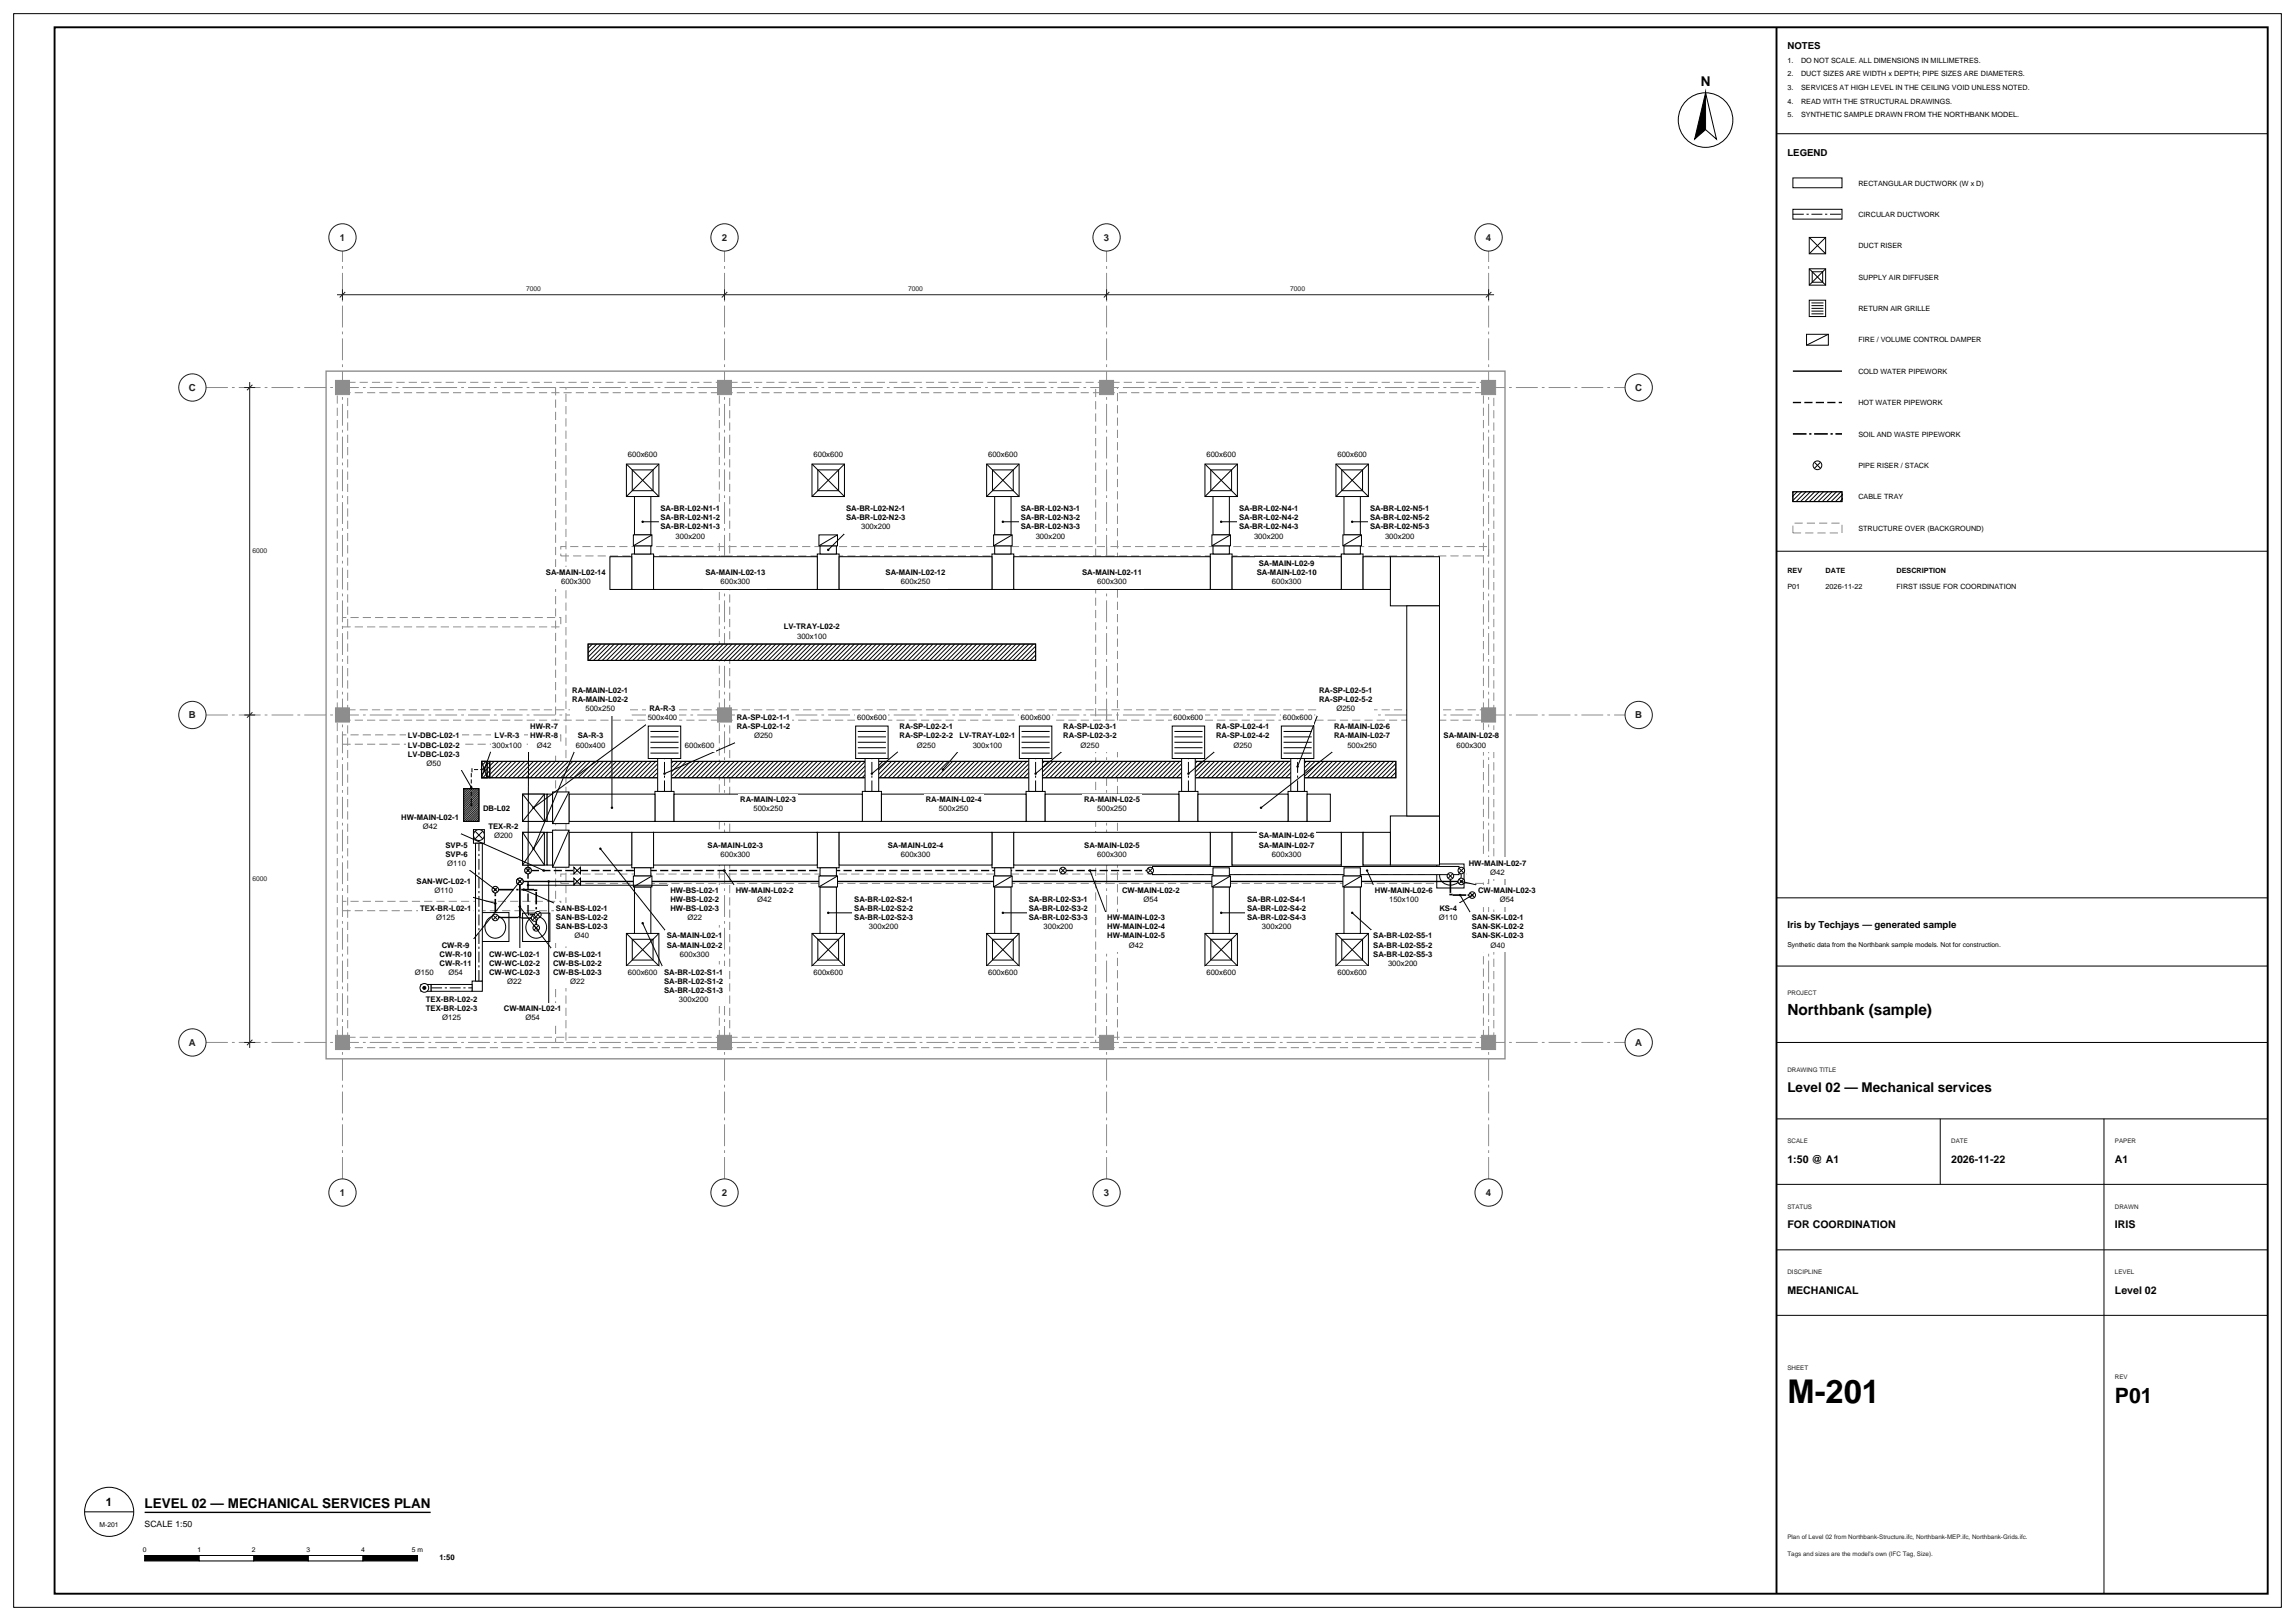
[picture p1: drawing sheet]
<svg xmlns="http://www.w3.org/2000/svg" width="841mm" height="594mm" viewBox="0 0 841 594" stroke-linecap="round" stroke-linejoin="round" font-family="sans-serif">
<defs><g id="words">
<text font-size="12" x="655" y="514">M-201</text>
<text font-size="7.8" x="775" y="514">P01</text>
<text font-size="5.6" x="655" y="372">Northbank (sample)</text>
<g font-size="4.9">
<text x="623.2" y="31.5">N</text>
<text x="655" y="400">Level 02 — Mechanical services</text>
<text x="53" y="552.5">LEVEL 02 — MECHANICAL SERVICES PLAN</text>
</g>
<text font-size="4.2" x="38.8" y="551.8">1</text>
<g font-size="3.9">
<text x="655" y="426">1:50 @ A1</text>
<text x="715" y="426">2026-11-22</text>
<text x="775" y="426">A1</text>
<text x="655" y="450">FOR COORDINATION</text>
<text x="775" y="450">IRIS</text>
<text x="655" y="474">MECHANICAL</text>
<text x="775" y="474">Level 02</text>
</g>
<g font-size="3.5">
<text x="655" y="18">NOTES</text>
<text x="655" y="57">LEGEND</text>
<text x="655" y="340">Iris by Techjays — generated sample</text>
</g>
<g font-size="3.5" fill="#1f1f1f">
<text x="124.5" y="88.3">1</text>
<text x="264.5" y="88.3">2</text>
<text x="404.5" y="88.3">3</text>
<text x="544.5" y="88.3">4</text>
<text x="69.2" y="143.2">C</text>
<text x="599.2" y="143.2">C</text>
<text x="69.2" y="263.3">B</text>
<text x="599.2" y="263.3">B</text>
<text x="69.2" y="383.3">A</text>
<text x="599.2" y="383.3">A</text>
<text x="124.5" y="438.3">1</text>
<text x="264.5" y="438.3">2</text>
<text x="404.5" y="438.3">3</text>
<text x="544.5" y="438.3">4</text>
</g>
<text font-size="3.2" x="53" y="559.6">SCALE 1:50</text>
<g font-size="2.8">
<text x="230.1" y="167.4">600x600</text>
<text x="298.1" y="167.4">600x600</text>
<text x="362.1" y="167.4">600x600</text>
<text x="442.1" y="167.4">600x600</text>
<text x="490.1" y="167.4">600x600</text>
<text x="242" y="187.4">SA-BR-L02-N1-1</text>
<text x="242" y="190.7">SA-BR-L02-N1-2</text>
<text x="310" y="187.4">SA-BR-L02-N2-1</text>
<text x="310" y="190.7">SA-BR-L02-N2-3</text>
<text x="374" y="187.4">SA-BR-L02-N3-1</text>
<text x="374" y="190.7">SA-BR-L02-N3-2</text>
<text x="454" y="187.4">SA-BR-L02-N4-1</text>
<text x="454" y="190.7">SA-BR-L02-N4-2</text>
<text x="502" y="187.4">SA-BR-L02-N5-1</text>
<text x="502" y="190.7">SA-BR-L02-N5-2</text>
<text x="242" y="194">SA-BR-L02-N1-3</text>
<text x="247.5" y="197.3">300x200</text>
<text x="315.5" y="194">300x200</text>
<text x="374" y="194">SA-BR-L02-N3-3</text>
<text x="379.5" y="197.3">300x200</text>
<text x="454" y="194">SA-BR-L02-N4-3</text>
<text x="459.5" y="197.3">300x200</text>
<text x="502" y="194">SA-BR-L02-N5-3</text>
<text x="507.5" y="197.3">300x200</text>
<text x="461.3" y="207.3">SA-MAIN-L02-9</text>
<text x="200" y="210.7">SA-MAIN-L02-14</text>
<text x="205.6" y="214">600x300</text>
<text x="258.5" y="210.7">SA-MAIN-L02-13</text>
<text x="264.1" y="214">600x300</text>
<text x="324.5" y="210.7">SA-MAIN-L02-12</text>
<text x="330.1" y="214">600x250</text>
<text x="396.5" y="210.7">SA-MAIN-L02-11</text>
<text x="402.1" y="214">600x300</text>
<text x="460.5" y="210.7">SA-MAIN-L02-10</text>
<text x="466.1" y="214">600x300</text>
<text x="287.2" y="230.6">LV-TRAY-L02-2</text>
<text x="292.1" y="234">300x100</text>
<text x="209.7" y="254">RA-MAIN-L02-1</text>
<text x="209.7" y="257.3">RA-MAIN-L02-2</text>
<text x="483.4" y="254">RA-SP-L02-5-1</text>
<text x="483.4" y="257.3">RA-SP-L02-5-2</text>
<text x="214.5" y="260.6">500x250</text>
<text x="237.4" y="263.9">500x400</text>
<text x="238" y="260.6">RA-R-3</text>
<text x="270" y="263.9">RA-SP-L02-1-1</text>
<text x="314.1" y="263.9">600x600</text>
<text x="374.1" y="263.9">600x600</text>
<text x="430.1" y="263.9">600x600</text>
<text x="470.1" y="263.9">600x600</text>
<text x="489.7" y="260.6">Ø250</text>
<text x="194.3" y="267.3">HW-R-7</text>
<text x="270" y="267.3">RA-SP-L02-1-2</text>
<text x="329.6" y="267.3">RA-SP-L02-2-1</text>
<text x="389.6" y="267.3">RA-SP-L02-3-1</text>
<text x="445.6" y="267.3">RA-SP-L02-4-1</text>
<text x="488.9" y="267.3">RA-MAIN-L02-6</text>
<text x="149.5" y="270.6">LV-DBC-L02-1</text>
<text x="149.5" y="273.9">LV-DBC-L02-2</text>
<text x="180.4" y="273.9">300x100</text>
<text x="181.3" y="270.6">LV-R-3</text>
<text x="194.3" y="270.6">HW-R-8</text>
<text x="196.7" y="273.9">Ø42</text>
<text x="211" y="273.9">600x400</text>
<text x="211.7" y="270.6">SA-R-3</text>
<text x="250.9" y="273.9">600x600</text>
<text x="276.3" y="270.6">Ø250</text>
<text x="329.6" y="270.6">RA-SP-L02-2-2</text>
<text x="336" y="273.9">Ø250</text>
<text x="351.6" y="270.6">LV-TRAY-L02-1</text>
<text x="356.4" y="273.9">300x100</text>
<text x="389.6" y="270.6">RA-SP-L02-3-2</text>
<text x="396" y="273.9">Ø250</text>
<text x="445.6" y="270.6">RA-SP-L02-4-2</text>
<text x="452" y="273.9">Ø250</text>
<text x="488.9" y="270.6">RA-MAIN-L02-7</text>
<text x="493.7" y="273.9">500x250</text>
<text x="529" y="270.6">SA-MAIN-L02-8</text>
<text x="533.8" y="273.9">600x300</text>
<text x="149.5" y="277.3">LV-DBC-L02-3</text>
<text x="156.3" y="280.6">Ø50</text>
<text x="271.2" y="293.9">RA-MAIN-L02-3</text>
<text x="339.2" y="293.9">RA-MAIN-L02-4</text>
<text x="397.2" y="293.9">RA-MAIN-L02-5</text>
<text x="177" y="297.3">DB-L02</text>
<text x="276.1" y="297.3">500x250</text>
<text x="344.1" y="297.3">500x250</text>
<text x="402.1" y="297.3">500x250</text>
<text x="147.1" y="300.6">HW-MAIN-L02-1</text>
<text x="155" y="303.9">Ø42</text>
<text x="179" y="303.9">TEX-R-2</text>
<text x="163.2" y="310.6">SVP-5</text>
<text x="181" y="307.2">Ø200</text>
<text x="259.3" y="310.6">SA-MAIN-L02-3</text>
<text x="325.3" y="310.6">SA-MAIN-L02-4</text>
<text x="397.3" y="310.6">SA-MAIN-L02-5</text>
<text x="461.3" y="307.2">SA-MAIN-L02-6</text>
<text x="461.3" y="310.6">SA-MAIN-L02-7</text>
<text x="163.2" y="313.9">SVP-6</text>
<text x="163.9" y="317.2">Ø110</text>
<text x="264.1" y="313.9">600x300</text>
<text x="330.1" y="313.9">600x300</text>
<text x="402.1" y="313.9">600x300</text>
<text x="466.1" y="313.9">600x300</text>
<text x="538.2" y="317.2">HW-MAIN-L02-7</text>
<text x="152.7" y="323.9">SAN-WC-L02-1</text>
<text x="546.1" y="320.6">Ø42</text>
<text x="159.2" y="327.2">Ø110</text>
<text x="245.7" y="327.2">HW-BS-L02-1</text>
<text x="269.6" y="327.2">HW-MAIN-L02-2</text>
<text x="411.2" y="327.2">CW-MAIN-L02-2</text>
<text x="503.9" y="327.2">HW-MAIN-L02-6</text>
<text x="541.6" y="327.2">CW-MAIN-L02-3</text>
<text x="153.9" y="333.9">TEX-BR-L02-1</text>
<text x="203.6" y="333.9">SAN-BS-L02-1</text>
<text x="245.7" y="330.6">HW-BS-L02-2</text>
<text x="245.7" y="333.9">HW-BS-L02-3</text>
<text x="277.5" y="330.6">Ø42</text>
<text x="313" y="330.6">SA-BR-L02-S2-1</text>
<text x="313" y="333.9">SA-BR-L02-S2-2</text>
<text x="377" y="330.6">SA-BR-L02-S3-1</text>
<text x="377" y="333.9">SA-BR-L02-S3-2</text>
<text x="419.1" y="330.6">Ø54</text>
<text x="457" y="330.6">SA-BR-L02-S4-1</text>
<text x="457" y="333.9">SA-BR-L02-S4-2</text>
<text x="509" y="330.6">150x100</text>
<text x="527.5" y="333.9">KS-4</text>
<text x="549.6" y="330.6">Ø54</text>
<text x="159.9" y="337.2">Ø125</text>
<text x="203.6" y="337.2">SAN-BS-L02-2</text>
<text x="203.6" y="340.5">SAN-BS-L02-3</text>
<text x="251.9" y="337.2">Ø22</text>
<text x="313" y="337.2">SA-BR-L02-S2-3</text>
<text x="318.4" y="340.5">300x200</text>
<text x="377" y="337.2">SA-BR-L02-S3-3</text>
<text x="382.4" y="340.5">300x200</text>
<text x="405.8" y="337.2">HW-MAIN-L02-3</text>
<text x="405.8" y="340.5">HW-MAIN-L02-4</text>
<text x="457" y="337.2">SA-BR-L02-S4-3</text>
<text x="462.4" y="340.5">300x200</text>
<text x="527.2" y="337.2">Ø110</text>
<text x="539.3" y="337.2">SAN-SK-L02-1</text>
<text x="539.3" y="340.5">SAN-SK-L02-2</text>
<text x="161.9" y="347.2">CW-R-9</text>
<text x="210.5" y="343.9">Ø40</text>
<text x="244.3" y="343.9">SA-MAIN-L02-1</text>
<text x="244.3" y="347.2">SA-MAIN-L02-2</text>
<text x="405.8" y="343.9">HW-MAIN-L02-5</text>
<text x="413.7" y="347.2">Ø42</text>
<text x="503.2" y="343.9">SA-BR-L02-S5-1</text>
<text x="503.2" y="347.2">SA-BR-L02-S5-2</text>
<text x="539.3" y="343.9">SAN-SK-L02-3</text>
<text x="546.2" y="347.2">Ø40</text>
<text x="161.1" y="350.5">CW-R-10</text>
<text x="161.1" y="353.9">CW-R-11</text>
<text x="179.2" y="350.5">CW-WC-L02-1</text>
<text x="179.2" y="353.9">CW-WC-L02-2</text>
<text x="202.7" y="350.5">CW-BS-L02-1</text>
<text x="202.7" y="353.9">CW-BS-L02-2</text>
<text x="249.1" y="350.5">600x300</text>
<text x="503.2" y="350.5">SA-BR-L02-S5-3</text>
<text x="508.6" y="353.9">300x200</text>
<text x="152" y="357.2">Ø150</text>
<text x="164.3" y="357.2">Ø54</text>
<text x="179.2" y="357.2">CW-WC-L02-3</text>
<text x="202.7" y="357.2">CW-BS-L02-3</text>
<text x="230.1" y="357.2">600x600</text>
<text x="243.4" y="357.2">SA-BR-L02-S1-1</text>
<text x="298.1" y="357.2">600x600</text>
<text x="362.1" y="357.2">600x600</text>
<text x="442.1" y="357.2">600x600</text>
<text x="490.1" y="357.2">600x600</text>
<text x="185.9" y="360.5">Ø22</text>
<text x="208.9" y="360.5">Ø22</text>
<text x="243.4" y="360.5">SA-BR-L02-S1-2</text>
<text x="243.4" y="363.9">SA-BR-L02-S1-3</text>
<text x="156.1" y="367.2">TEX-BR-L02-2</text>
<text x="156.1" y="370.5">TEX-BR-L02-3</text>
<text x="184.6" y="370.5">CW-MAIN-L02-1</text>
<text x="248.8" y="367.2">300x200</text>
<text x="162" y="373.8">Ø125</text>
<text x="192.5" y="373.8">Ø54</text>
<text x="161" y="571.6">1:50</text>
</g>
<g font-size="2.6">
<text x="655" y="23">1.</text>
<text x="660" y="23">DO NOT SCALE. ALL DIMENSIONS IN MILLIMETRES.</text>
<text x="655" y="28">2.</text>
<text x="660" y="28">DUCT SIZES ARE WIDTH x DEPTH; PIPE SIZES ARE DIAMETERS.</text>
<text x="655" y="33">3.</text>
<text x="660" y="33">SERVICES AT HIGH LEVEL IN THE CEILING VOID UNLESS NOTED.</text>
<text x="655" y="38">4.</text>
<text x="660" y="38">READ WITH THE STRUCTURAL DRAWINGS.</text>
<text x="655" y="43">5.</text>
<text x="660" y="43">SYNTHETIC SAMPLE DRAWN FROM THE NORTHBANK MODEL.</text>
<text x="681" y="68">RECTANGULAR DUCTWORK (W x D)</text>
<text x="681" y="79.5">CIRCULAR DUCTWORK</text>
<text x="681" y="91">DUCT RISER</text>
<text x="681" y="102.5">SUPPLY AIR DIFFUSER</text>
<text x="681" y="114">RETURN AIR GRILLE</text>
<text x="681" y="125.5">FIRE / VOLUME CONTROL DAMPER</text>
<text x="681" y="137">COLD WATER PIPEWORK</text>
<text x="681" y="148.5">HOT WATER PIPEWORK</text>
<text x="681" y="160">SOIL AND WASTE PIPEWORK</text>
<text x="681" y="171.5">PIPE RISER / STACK</text>
<text x="681" y="183">CABLE TRAY</text>
<text x="681" y="194.5">STRUCTURE OVER (BACKGROUND)</text>
<text x="655" y="210">REV</text>
<text x="669" y="210">DATE</text>
<text x="695" y="210">DESCRIPTION</text>
<text x="655" y="216">P01</text>
<text x="669" y="216">2026-11-22</text>
<text x="695" y="216">FIRST ISSUE FOR COORDINATION</text>
</g>
<g font-size="2.5" fill="#1f1f1f">
<text x="192.8" y="106.7">7000</text>
<text x="332.8" y="106.7">7000</text>
<text x="472.8" y="106.7">7000</text>
<text x="92.5" y="202.7">6000</text>
<text x="92.5" y="322.7">6000</text>
</g>
<g font-size="2.5">
<text x="655" y="347">Synthetic data from the Northbank sample models. Not for construction.</text>
<text x="36.5" y="559.6">M-201</text>
<text x="52.3" y="568.8">0</text>
<text x="72.3" y="568.8">1</text>
<text x="92.3" y="568.8">2</text>
<text x="112.3" y="568.8">3</text>
<text x="132.3" y="568.8">4</text>
<text x="150.9" y="568.8">5 m</text>
</g>
<g font-size="2.3" fill="#1f1f1f">
<text x="655" y="364.8">PROJECT</text>
<text x="655" y="393">DRAWING TITLE</text>
<text x="655" y="419">SCALE</text>
<text x="715" y="419">DATE</text>
<text x="775" y="419">PAPER</text>
<text x="655" y="443">STATUS</text>
<text x="775" y="443">DRAWN</text>
<text x="655" y="467">DISCIPLINE</text>
<text x="775" y="467">LEVEL</text>
<text x="655" y="502">SHEET</text>
<text x="775" y="505.2">REV</text>
<text x="655" y="564">Plan of Level 02 from Northbank-Structure.ifc, Northbank-MEP.ifc, Northbank-Grids.ifc.</text>
<text x="655" y="570">Tags and sizes are the model's own (IFC Tag, Size).</text>
</g>
</g></defs>
<path d="M20 10h811v574h-811z" fill="none" stroke="#000" stroke-width=".7" stroke-linecap="butt"/>
<path d="M5 5h831v584h-831z" fill="none" stroke="#000" stroke-width=".37"/>
<path d="M75.5 142h520M75.5 262h520M75.5 382h520M125.5 432v-340M265.5 432v-340M405.5 432v-340M545.5 432v-340" fill="none" stroke="#8c8c8c" stroke-width=".37" stroke-dasharray="8 1.5 1 1.5" stroke-linecap="butt"/>
<g fill="#fff" stroke="#1f1f1f" stroke-width=".37">
<circle cx="125.5" cy="437" r="5"/>
<circle cx="125.5" cy="87" r="5"/>
<circle cx="265.5" cy="437" r="5"/>
<circle cx="265.5" cy="87" r="5"/>
<circle cx="405.5" cy="437" r="5"/>
<circle cx="405.5" cy="87" r="5"/>
<circle cx="545.5" cy="437" r="5"/>
<circle cx="545.5" cy="87" r="5"/>
<circle cx="70.5" cy="382" r="5"/>
<circle cx="600.5" cy="382" r="5"/>
<circle cx="70.5" cy="262" r="5"/>
<circle cx="600.5" cy="262" r="5"/>
<circle cx="70.5" cy="142" r="5"/>
<circle cx="600.5" cy="142" r="5"/>
</g>
<g fill="none" stroke="#1f1f1f" stroke-width=".37">
<path d="M123.5 108h424M125.5 106v4M126.5 107l-2 2M265.5 106v4M266.5 107l-2 2M405.5 106v4M406.5 107l-2 2M545.5 106v4M546.5 107l-2 2M89.5 142h4M91.5 140v244M92.5 141l-2 2"/>
<path d="M89.5 262h4M92.5 261l-2 2M89.5 382h4M92.5 381l-2 2"/>
</g>
<path d="M119.5 136h432v252h-432z" fill="none" stroke="#8c8c8c" stroke-width=".5"/>
<g fill="none" stroke="#8c8c8c" stroke-width=".37" stroke-dasharray="3 1.5" stroke-linecap="butt">
<path d="M123.6 142h3.8v120h-3.8zM125.5 140.1h140v3.8h-140zM203.6 142h3.8v240h-3.8zM263.6 142h3.8v120h-3.8zM265.5 140.1h140v3.8h-140zM401.5 142h8v240h-8zM405.5 140.1h140v3.8h-140zM543.6 142h3.8v120h-3.8zM205.5 200.3h60v3.4h-60zM265.5 200.3h140v3.4h-140zM405.5 200.3h140v3.4h-140zM125.5 226.3h80v3.4h-80z"/>
<path d="M123.6 262h3.8v120h-3.8zM125.5 269.3h80v3.4h-80zM125.5 260.1h140v3.8h-140zM263.6 262h3.8v120h-3.8zM265.5 260.1h140v3.8h-140zM405.5 260.1h140v3.8h-140zM543.6 262h3.8v120h-3.8zM125.5 330.3h80v3.4h-80zM205.5 320.3h60v3.4h-60zM265.5 320.3h140v3.4h-140zM405.5 320.3h140v3.4h-140zM125.5 380.1h140v3.8h-140z"/>
<path d="M265.5 380.1h140v3.8h-140zM405.5 380.1h140v3.8h-140z"/>
</g>
<g fill="#8c8c8c" stroke="#8c8c8c" stroke-width=".37">
<path d="M122.9 379.4h5.2v5.2h-5.2z" fill-rule="evenodd"/>
<path d="M122.9 259.4h5.2v5.2h-5.2z" fill-rule="evenodd"/>
<path d="M122.9 139.4h5.2v5.2h-5.2z" fill-rule="evenodd"/>
<path d="M262.9 379.4h5.2v5.2h-5.2z" fill-rule="evenodd"/>
<path d="M262.9 259.4h5.2v5.2h-5.2z" fill-rule="evenodd"/>
<path d="M262.9 139.4h5.2v5.2h-5.2z" fill-rule="evenodd"/>
<path d="M402.9 379.4h5.2v5.2h-5.2z" fill-rule="evenodd"/>
<path d="M402.9 139.4h5.2v5.2h-5.2z" fill-rule="evenodd"/>
<path d="M542.9 379.4h5.2v5.2h-5.2z" fill-rule="evenodd"/>
<path d="M542.9 259.4h5.2v5.2h-5.2z" fill-rule="evenodd"/>
<path d="M542.9 139.4h5.2v5.2h-5.2z" fill-rule="evenodd"/>
</g>
<path d="M176.5 334.4h10v10.6h-10z" fill-rule="evenodd" fill="#fff" stroke="#000" stroke-width=".37"/>
<path d="M178.8 336.8a4 4 0 0 1 5.9 .5 4 4 0 0 1-1.1 5.8 4 4 0 0 1-5.2-1 4 4 0 0 1 .4-5.3z" fill="none" stroke="#000" stroke-width=".37"/>
<path d="M169.9 289h5.6v12h-5.6z" fill-rule="evenodd" fill="#b8b8b8" stroke="#000" stroke-width=".37"/>
<g fill="none" stroke="#1f1f1f" stroke-width=".37">
<path d="M169.9 289l-.1 .1M170.7 289l-.9 .9M171.5 289l-1.7 1.7M172.3 289l-2.5 2.5M173.1 289l-3.3 3.3M173.9 289l-4.1 4.1M174.7 289l-4.9 4.9M175.5 289l-5.7 5.7M175.6 289.8l-5.8 5.7M175.6 290.6l-5.8 5.7M175.6 291.4l-5.8 5.7M175.6 292.2l-5.8 5.7"/>
<path d="M175.6 293l-5.8 5.7M175.6 293.8l-5.8 5.7M175.6 294.6l-5.8 5.7M175.6 295.4l-5.7 5.6M175.6 296.2l-4.9 4.8M175.6 297l-4.1 4M175.6 297.8l-3.3 3.2M175.6 298.6l-2.5 2.4M175.6 299.4l-1.7 1.6M175.6 300.2l-.9 .8M175.6 301h-.1"/>
</g>
<path d="M169.9 289h5.6v12h-5.6z" fill="none" stroke="#000" stroke-width=".37"/>
<path d="M526.5 316.6h10v8.8h-10z" fill-rule="evenodd" fill="#fff" stroke="#000" stroke-width=".37"/>
<path d="M528.7 318.6a4.1 4.1 0 0 1 6.7 2.4 4 4 0 0 1-3.9 3.3 4 4 0 0 1-3.9-3.3 3.1 3.1 0 0 1 1.1-2.4z" fill="none" stroke="#000" stroke-width=".37"/>
<path d="M191.5 334.6h10v10.4h-10z" fill-rule="evenodd" fill="#fff" stroke="#000" stroke-width=".37"/>
<path d="M193.8 337a3.9 3.9 0 0 1 5.4 .1 3.9 3.9 0 0 1 0 5.4 3.9 3.9 0 0 1-5.4 .1 4.2 4.2 0 0 1 0-5.6z" fill="none" stroke="#000" stroke-width=".37"/>
<path d="M444.5 344h6v6h-6z" fill-rule="evenodd" fill="#fff" stroke="#000" stroke-width=".37"/>
<path d="M173.7 282h2.8" fill="none" stroke="#000" stroke-width=".37" stroke-dasharray="1.5 .8" stroke-linecap="butt"/>
<g fill="#fff" stroke="#000" stroke-width=".37">
<path d="M473 269.5h5v7.5h-5z" fill-rule="evenodd"/>
<path d="M491.5 203h8v13h-8z" fill-rule="evenodd"/>
<path d="M472 290h7v11h-7z" fill-rule="evenodd"/>
<path d="M240 290h7v11h-7z" fill-rule="evenodd"/>
<path d="M173 359.5h3.7v3.8h-3.7z" fill-rule="evenodd"/>
<path d="M232.5 344h6v6h-6z" fill-rule="evenodd"/>
<path d="M231.5 305h8v13h-8z" fill-rule="evenodd"/>
<path d="M232.5 174h6v6h-6z" fill-rule="evenodd"/>
</g>
<path d="M172.7 295.5v-1.5" fill="none" stroke="#000" stroke-width=".37" stroke-dasharray="1.5 .8" stroke-linecap="butt"/>
<g fill="#fff" stroke="#000" stroke-width=".37">
<path d="M173.5 304h4v5h-4z" fill-rule="evenodd"/>
<path d="M154.3 360.8h3.7v2.5h-3.7z" fill-rule="evenodd"/>
</g>
<path d="M172.2 295h1" fill="none" stroke="#000" stroke-width=".37" stroke-dasharray="1.5 .8" stroke-linecap="butt"/>
<g fill="#fff" stroke="#000" stroke-width=".37">
<path d="M376 290h7v11h-7z" fill-rule="evenodd"/>
<path d="M316 290h7v11h-7z" fill-rule="evenodd"/>
<path d="M300.5 344h6v6h-6z" fill-rule="evenodd"/>
<path d="M509.5 204h18v18h-18z" fill-rule="evenodd"/>
<path d="M231.5 203h8v13h-8z" fill-rule="evenodd"/>
<path d="M299.5 305h8v13h-8z" fill-rule="evenodd"/>
</g>
<path d="M173 283v-1.5" fill="none" stroke="#000" stroke-width=".37" stroke-dasharray="1.5 .8" stroke-linecap="butt"/>
<g fill="#fff" stroke="#000" stroke-width=".37">
<path d="M443.5 203h8v13h-8z" fill-rule="evenodd"/>
<path d="M444.5 174h6v6h-6z" fill-rule="evenodd"/>
<path d="M299.5 203h8v13h-8z" fill-rule="evenodd"/>
<path d="M509.5 299h18v18h-18z" fill-rule="evenodd"/>
<path d="M433 269.5h5v7.5h-5z" fill-rule="evenodd"/>
<path d="M317 269.5h5v7.5h-5z" fill-rule="evenodd"/>
<path d="M364.5 344h6v6h-6z" fill-rule="evenodd"/>
</g>
<path d="M172.7 294v-11" fill="none" stroke="#000" stroke-width=".37" stroke-dasharray="1.5 .8" stroke-linecap="butt"/>
<g fill="#fff" stroke="#000" stroke-width=".37">
<path d="M363.5 203h8v13h-8z" fill-rule="evenodd"/>
<path d="M492.5 174h6v6h-6z" fill-rule="evenodd"/>
<path d="M492.5 344h6v6h-6z" fill-rule="evenodd"/>
<path d="M191.5 305h9v12h-9z" fill-rule="evenodd"/>
<path d="M364.5 174h6v6h-6z" fill-rule="evenodd"/>
<path d="M241 269.5h5v7.5h-5z" fill-rule="evenodd"/>
<path d="M191.5 291h9v10h-9z" fill-rule="evenodd"/>
<path d="M432 290h7v11h-7z" fill-rule="evenodd"/>
<path d="M300.5 174h6v6h-6z" fill-rule="evenodd"/>
<path d="M491.5 305h8v13h-8z" fill-rule="evenodd"/>
<path d="M377 269.5h5v7.5h-5z" fill-rule="evenodd"/>
<path d="M443.5 305h8v13h-8z" fill-rule="evenodd"/>
<path d="M176.5 279h3v6h-3z" fill-rule="evenodd"/>
</g>
<path d="M176.5 279h3v6h-3zM176.5 279v.1M178.1 279l-1.6 1.7M179.6 279.2l-3.1 3.1M179.6 280.8l-3.1 3.1M179.6 282.4l-2.7 2.6M179.6 284l-1.1 1" fill="none" stroke="#000" stroke-width=".37"/>
<path d="M363.5 305h8v13h-8z" fill-rule="evenodd" fill="#fff" stroke="#000" stroke-width=".37"/>
<g fill="none" stroke="#000" stroke-width=".5">
<path d="M193.1 319h1.4M193.5 318.6v1.4M388.7 319h1.6M420.7 319h1.6M534.7 319h1.2M181.3 336.2h8.6M189.9 336h.8M190 323h20.5M190.3 336.2h.8M190.5 322.5v13.3M191.1 336.4h5M193.7 334.6v.8"/>
<path d="M196.5 335.2h.8M212.5 323h323.5"/>
</g>
<path d="M180.4 326h2.8M181.5 324.9v2.8M195.7 326.2h1.2M196.5 339.2v1.2M531.1 327.8h1.2M531.5 320.6v1.2M537.8 328h2.8" fill="none" stroke="#000" stroke-width=".6"/>
<path d="M180.4 326h2.2M181.5 334.4v-6.7M183.2 326h12.5M196.5 339.2v-12.4M531.5 327.2v-5.4M532.3 328h5.5" fill="none" stroke="#000" stroke-width=".6" stroke-dasharray="5 1 .8 1" stroke-linecap="butt"/>
<path d="M194.5 319h16M212.5 319h176.2M390.3 319h30.4M193.5 334.6v-14.6M194.1 335.2h2.4" fill="none" stroke="#000" stroke-width=".5" stroke-dasharray="3 1.2" stroke-linecap="butt"/>
<g fill="#fff" stroke="#000" stroke-width=".37">
<path d="M210.3 317.8v2.4l2.4-2.4v2.4z" fill-rule="evenodd"/>
<path d="M210.3 321.8v2.4l2.4-2.4v2.4z" fill-rule="evenodd"/>
<path d="M176.5 279h2v6h-2z" fill-rule="evenodd"/>
</g>
<path d="M176.5 279.1l2.1 5.9M176.5 279h2v6h-2zM178.1 279l-1.6 1.7M178.5 279l-2 6M178.6 280.2l-2.1 2.1M178.6 281.8l-2.1 2.1M178.6 283.4l-1.7 1.6" fill="none" stroke="#000" stroke-width=".37"/>
<path d="M179.5 279h332v6h-332z" fill-rule="evenodd" fill="#fff" stroke="#000" stroke-width=".37"/>
<g fill="none" stroke="#000" stroke-width=".37">
<path d="M179.5 279h332v6h-332zM179.5 279v.1M181.1 279l-1.6 1.7M182.7 279l-3.2 3.3M184.3 279l-4.8 4.9M185.9 279l-6 6M187.5 279l-6 6M189.1 279l-6 6M190.7 279l-6 6M192.3 279l-6 6M193.9 279l-6 6M195.5 279l-6 6"/>
<path d="M197.1 279l-6 6M198.7 279l-6 6M200.3 279l-6 6M201.9 279l-6 6M203.5 279l-6 6M205.1 279l-6 6M206.7 279l-6 6M208.3 279l-6 6M209.9 279l-6 6M211.5 279l-6 6M213.1 279l-6 6M214.7 279l-6 6"/>
<path d="M216.3 279l-6 6M217.9 279l-6 6M219.5 279l-6 6M221.1 279l-6 6M222.7 279l-6 6M224.3 279l-6 6M225.9 279l-6 6M227.5 279l-6 6M229.1 279l-6 6M230.7 279l-6 6M232.3 279l-6 6M233.9 279l-6 6"/>
<path d="M235.5 279l-6 6M237.1 279l-6 6M238.7 279l-6 6M240.3 279l-6 6M241.9 279l-6 6M243.5 279l-6 6M245.1 279l-6 6M246.7 279l-6 6M248.3 279l-6 6M249.9 279l-6 6M251.5 279l-6 6M253.1 279l-6 6"/>
<path d="M254.7 279l-6 6M256.3 279l-6 6M257.9 279l-6 6M259.5 279l-6 6M261.1 279l-6 6M262.7 279l-6 6M264.3 279l-6 6M265.9 279l-6 6M267.5 279l-6 6M269.1 279l-6 6M270.7 279l-6 6M272.3 279l-6 6"/>
<path d="M273.9 279l-6 6M275.5 279l-6 6M277.1 279l-6 6M278.7 279l-6 6M280.3 279l-6 6M281.9 279l-6 6M283.5 279l-6 6M285.1 279l-6 6M286.7 279l-6 6M288.3 279l-6 6M289.9 279l-6 6M291.5 279l-6 6"/>
<path d="M293.1 279l-6 6M294.7 279l-6 6M296.3 279l-6 6M297.9 279l-6 6M299.5 279l-6 6M301.1 279l-6 6M302.7 279l-6 6M304.3 279l-6 6M305.9 279l-6 6M307.5 279l-6 6M309.1 279l-6 6M310.7 279l-6 6"/>
<path d="M312.3 279l-6 6M313.9 279l-6 6M315.5 279l-6 6M317.1 279l-6 6M318.7 279l-6 6M320.3 279l-6 6M321.9 279l-6 6M323.5 279l-6 6M325.1 279l-6 6M326.7 279l-6 6M328.3 279l-6 6M329.9 279l-6 6"/>
<path d="M331.5 279l-6 6M333.1 279l-6 6M334.7 279l-6 6M336.3 279l-6 6M337.9 279l-6 6M339.5 279l-6 6M341.1 279l-6 6M342.7 279l-6 6M344.3 279l-6 6M345.9 279l-6 6M347.5 279l-6 6M349.1 279l-6 6"/>
<path d="M350.7 279l-6 6M352.3 279l-6 6M353.9 279l-6 6M355.5 279l-6 6M357.1 279l-6 6M358.7 279l-6 6M360.3 279l-6 6M361.9 279l-6 6M363.5 279l-6 6M365.1 279l-6 6M366.7 279l-6 6M368.3 279l-6 6"/>
<path d="M369.9 279l-6 6M371.5 279l-6 6M373.1 279l-6 6M374.7 279l-6 6M376.3 279l-6 6M377.9 279l-6 6M379.5 279l-6 6M381.1 279l-6 6M382.7 279l-6 6M384.3 279l-6 6M385.9 279l-6 6M387.5 279l-6 6"/>
<path d="M389.1 279l-6 6M390.7 279l-6 6M392.3 279l-6 6M393.9 279l-6 6M395.5 279l-6 6M397.1 279l-6 6M398.7 279l-6 6M400.3 279l-6 6M401.9 279l-6 6M403.5 279l-6 6M405.1 279l-6 6M406.7 279l-6 6"/>
<path d="M408.3 279l-6 6M409.9 279l-6 6M411.5 279l-6 6M413.1 279l-6 6M414.7 279l-6 6M416.3 279l-6 6M417.9 279l-6 6M419.5 279l-6 6M421.1 279l-6 6M422.7 279l-6 6M424.3 279l-6 6M425.9 279l-6 6"/>
<path d="M427.5 279l-6 6M429.1 279l-6 6M430.7 279l-6 6M432.3 279l-6 6M433.9 279l-6 6M435.5 279l-6 6M437.1 279l-6 6M438.7 279l-6 6M440.3 279l-6 6M441.9 279l-6 6M443.5 279l-6 6M445.1 279l-6 6"/>
<path d="M446.7 279l-6 6M448.3 279l-6 6M449.9 279l-6 6M451.5 279l-6 6M453.1 279l-6 6M454.7 279l-6 6M456.3 279l-6 6M457.9 279l-6 6M459.5 279l-6 6M461.1 279l-6 6M462.7 279l-6 6M464.3 279l-6 6"/>
<path d="M465.9 279l-6 6M467.5 279l-6 6M469.1 279l-6 6M470.7 279l-6 6M472.3 279l-6 6M473.9 279l-6 6M475.5 279l-6 6M477.1 279l-6 6M478.7 279l-6 6M480.3 279l-6 6M481.9 279l-6 6M483.5 279l-6 6"/>
<path d="M485.1 279l-6 6M486.7 279l-6 6M488.3 279l-6 6M489.9 279l-6 6M491.5 279l-6 6M493.1 279l-6 6M494.7 279l-6 6M496.3 279l-6 6M497.9 279l-6 6M499.5 279l-6 6M501.1 279l-6 6M502.7 279l-6 6"/>
<path d="M504.3 279l-6 6M505.9 279l-6 6M507.5 279l-6 6M509.1 279l-6 6M510.7 279l-6 6M511.6 279.8l-5.3 5.2M511.6 281.4l-3.7 3.6M511.6 283l-2.1 2M511.6 284.5l-.5 .5"/>
</g>
<path d="M215.5 236h164v6h-164z" fill-rule="evenodd" fill="#fff" stroke="#000" stroke-width=".37"/>
<g fill="none" stroke="#000" stroke-width=".37">
<path d="M215.5 236h164v6h-164zM215.5 236l-.1 .1M217.1 236l-1.7 1.7M218.7 236l-3.3 3.3M220.3 236l-4.9 4.9M221.9 236l-6 6M223.5 236l-6 6M225.1 236l-6 6M226.7 236l-6 6M228.3 236l-6 6M229.9 236l-6 6M231.5 236l-6 6"/>
<path d="M233.1 236l-6 6M234.7 236l-6 6M236.3 236l-6 6M237.9 236l-6 6M239.5 236l-6 6M241.1 236l-6 6M242.7 236l-6 6M244.3 236l-6 6M245.9 236l-6 6M247.5 236l-6 6M249.1 236l-6 6M250.7 236l-6 6"/>
<path d="M252.3 236l-6 6M253.9 236l-6 6M255.5 236l-6 6M257.1 236l-6 6M258.7 236l-6 6M260.3 236l-6 6M261.9 236l-6 6M263.5 236l-6 6M265.1 236l-6 6M266.7 236l-6 6M268.3 236l-6 6M269.9 236l-6 6"/>
<path d="M271.5 236l-6 6M273.1 236l-6 6M274.7 236l-6 6M276.3 236l-6 6M277.9 236l-6 6M279.5 236l-6 6M281.1 236l-6 6M282.7 236l-6 6M284.3 236l-6 6M285.9 236l-6 6M287.5 236l-6 6M289.1 236l-6 6"/>
<path d="M290.7 236l-6 6M292.3 236l-6 6M293.9 236l-6 6M295.5 236l-6 6M297.1 236l-6 6M298.7 236l-6 6M300.3 236l-6 6M301.9 236l-6 6M303.5 236l-6 6M305.1 236l-6 6M306.7 236l-6 6M308.3 236l-6 6"/>
<path d="M309.9 236l-6 6M311.5 236l-6 6M313.1 236l-6 6M314.7 236l-6 6M316.3 236l-6 6M317.9 236l-6 6M319.5 236l-6 6M321.1 236l-6 6M322.7 236l-6 6M324.3 236l-6 6M325.9 236l-6 6M327.5 236l-6 6"/>
<path d="M329.1 236l-6 6M330.7 236l-6 6M332.3 236l-6 6M333.9 236l-6 6M335.5 236l-6 6M337.1 236l-6 6M338.7 236l-6 6M340.3 236l-6 6M341.9 236l-6 6M343.5 236l-6 6M345.1 236l-6 6M346.7 236l-6 6"/>
<path d="M348.3 236l-6 6M349.9 236l-6 6M351.5 236l-6 6M353.1 236l-6 6M354.7 236l-6 6M356.3 236l-6 6M357.9 236l-6 6M359.5 236l-6 6M361.1 236l-6 6M362.7 236l-6 6M364.3 236l-6 6M365.9 236l-6 6"/>
<path d="M367.5 236l-6 6M369.1 236l-6 6M370.7 236l-6 6M372.3 236l-6 6M373.9 236l-6 6M375.5 236l-6 6M377.1 236l-6 6M378.7 236l-6 6M379.6 236.8l-5.3 5.2M379.6 238.4l-3.7 3.6M379.6 240l-2.1 2M379.6 241.6l-.5 .4"/>
</g>
<g fill="#fff" stroke="#000" stroke-width=".37">
<path d="M383 291h49v10h-49z" fill-rule="evenodd"/>
<path d="M364.5 180h6v16h-6z" fill-rule="evenodd"/>
<path d="M444.5 180h6v16h-6z" fill-rule="evenodd"/>
<path d="M200.5 305h2v12h-2z" fill-rule="evenodd"/>
<path d="M223.5 204h8v12h-8z" fill-rule="evenodd"/>
<path d="M444.5 200h6v3h-6z" fill-rule="evenodd"/>
<path d="M232.5 174h6v4h-6z" fill-rule="evenodd"/>
<path d="M232.5 200h6v3h-6z" fill-rule="evenodd"/>
<path d="M371.5 204h72v12h-72z" fill-rule="evenodd"/>
<path d="M232.5 346h6v4h-6z" fill-rule="evenodd"/>
<path d="M451.5 204h40v12h-40z" fill-rule="evenodd"/>
<path d="M300.5 200h6v3h-6z" fill-rule="evenodd"/>
<path d="M377 277h5v13h-5z" fill-rule="evenodd"/>
</g>
<path d="M379.5 290v-13" fill="none" stroke="#000" stroke-width=".37" stroke-dasharray="4 1 .8 1" stroke-linecap="butt"/>
<g fill="#fff" stroke="#000" stroke-width=".37">
<path d="M208.5 305h23v12h-23z" fill-rule="evenodd"/>
<path d="M439 291h33v10h-33z" fill-rule="evenodd"/>
<path d="M444.5 325h6v19h-6z" fill-rule="evenodd"/>
<path d="M492.5 325h6v19h-6z" fill-rule="evenodd"/>
<path d="M323 291h53v10h-53z" fill-rule="evenodd"/>
<path d="M422.3 317.5h112.4v3h-112.4z" fill-rule="evenodd"/>
<path d="M473 269.5h5v5h-5z" fill-rule="evenodd"/>
</g>
<path d="M473 272h5" fill="none" stroke="#000" stroke-width=".37" stroke-dasharray="4 1 .8 1" stroke-linecap="butt"/>
<g fill="#fff" stroke="#000" stroke-width=".37">
<path d="M451.5 305h40v12h-40z" fill-rule="evenodd"/>
<path d="M499.5 204h10v12h-10z" fill-rule="evenodd"/>
<path d="M364.5 325h6v19h-6z" fill-rule="evenodd"/>
<path d="M479 291h8.5v10h-8.5z" fill-rule="evenodd"/>
<path d="M492.5 318h6v3h-6z" fill-rule="evenodd"/>
<path d="M247 291h69v10h-69z" fill-rule="evenodd"/>
<path d="M232.5 325h6v19h-6z" fill-rule="evenodd"/>
<path d="M364.5 318h6v3h-6z" fill-rule="evenodd"/>
<path d="M444.5 346h6v4h-6z" fill-rule="evenodd"/>
<path d="M515.5 222h12v77h-12z" fill-rule="evenodd"/>
<path d="M473 277h5v13h-5z" fill-rule="evenodd"/>
</g>
<path d="M475.5 290v-13" fill="none" stroke="#000" stroke-width=".37" stroke-dasharray="4 1 .8 1" stroke-linecap="butt"/>
<g fill="#fff" stroke="#000" stroke-width=".37">
<path d="M444.5 174h6v4h-6z" fill-rule="evenodd"/>
<path d="M241 277h5v13h-5z" fill-rule="evenodd"/>
</g>
<path d="M243.5 290v-13" fill="none" stroke="#000" stroke-width=".37" stroke-dasharray="4 1 .8 1" stroke-linecap="butt"/>
<g fill="#fff" stroke="#000" stroke-width=".37">
<path d="M492.5 200h6v3h-6z" fill-rule="evenodd"/>
<path d="M433 269.5h5v5h-5z" fill-rule="evenodd"/>
</g>
<path d="M433 272h5" fill="none" stroke="#000" stroke-width=".37" stroke-dasharray="4 1 .8 1" stroke-linecap="butt"/>
<g fill="#fff" stroke="#000" stroke-width=".37">
<path d="M232.5 180h6v16h-6z" fill-rule="evenodd"/>
<path d="M371.5 305h72v12h-72z" fill-rule="evenodd"/>
<path d="M300.5 346h6v4h-6z" fill-rule="evenodd"/>
<path d="M492.5 180h6v16h-6z" fill-rule="evenodd"/>
<path d="M364.5 346h6v4h-6z" fill-rule="evenodd"/>
<path d="M232.5 318h6v3h-6z" fill-rule="evenodd"/>
<path d="M317 277h5v13h-5z" fill-rule="evenodd"/>
</g>
<path d="M319.5 290v-13" fill="none" stroke="#000" stroke-width=".37" stroke-dasharray="4 1 .8 1" stroke-linecap="butt"/>
<g fill="#fff" stroke="#000" stroke-width=".37">
<path d="M239.5 204h60v12h-60z" fill-rule="evenodd"/>
<path d="M208.5 291h31.5v10h-31.5z" fill-rule="evenodd"/>
<path d="M499.5 305h10v12h-10z" fill-rule="evenodd"/>
<path d="M433 277h5v13h-5z" fill-rule="evenodd"/>
</g>
<path d="M435.5 290v-13" fill="none" stroke="#000" stroke-width=".37" stroke-dasharray="4 1 .8 1" stroke-linecap="butt"/>
<g fill="#fff" stroke="#000" stroke-width=".37">
<path d="M364.5 200h6v3h-6z" fill-rule="evenodd"/>
<path d="M239.5 305h60v12h-60z" fill-rule="evenodd"/>
<path d="M377 269.5h5v5h-5z" fill-rule="evenodd"/>
</g>
<path d="M377 272h5" fill="none" stroke="#000" stroke-width=".37" stroke-dasharray="4 1 .8 1" stroke-linecap="butt"/>
<g fill="#fff" stroke="#000" stroke-width=".37">
<path d="M444.5 318h6v3h-6z" fill-rule="evenodd"/>
<path d="M317 269.5h5v5h-5z" fill-rule="evenodd"/>
</g>
<path d="M317 272h5" fill="none" stroke="#000" stroke-width=".37" stroke-dasharray="4 1 .8 1" stroke-linecap="butt"/>
<g fill="#fff" stroke="#000" stroke-width=".37">
<path d="M300.5 318h6v3h-6z" fill-rule="evenodd"/>
<path d="M158 360.8h15v2.5h-15z" fill-rule="evenodd"/>
</g>
<path d="M158 362h15" fill="none" stroke="#000" stroke-width=".37" stroke-dasharray="4 1 .8 1" stroke-linecap="butt"/>
<g fill="#fff" stroke="#000" stroke-width=".37">
<path d="M364.5 174h6v4h-6z" fill-rule="evenodd"/>
<path d="M492.5 174h6v4h-6z" fill-rule="evenodd"/>
<path d="M307.5 204h56v12h-56z" fill-rule="evenodd"/>
<path d="M241 269.5h5v5h-5z" fill-rule="evenodd"/>
</g>
<path d="M241 272h5" fill="none" stroke="#000" stroke-width=".37" stroke-dasharray="4 1 .8 1" stroke-linecap="butt"/>
<g fill="#fff" stroke="#000" stroke-width=".37">
<path d="M200.5 291h2v10h-2z" fill-rule="evenodd"/>
<path d="M300.5 174h6v4h-6z" fill-rule="evenodd"/>
<path d="M174.3 309h2.4v50.5h-2.4z" fill-rule="evenodd"/>
</g>
<path d="M175.5 359.5v-50.5" fill="none" stroke="#000" stroke-width=".37" stroke-dasharray="4 1 .8 1" stroke-linecap="butt"/>
<g fill="#fff" stroke="#000" stroke-width=".37">
<path d="M300.5 325h6v19h-6z" fill-rule="evenodd"/>
<path d="M307.5 305h56v12h-56z" fill-rule="evenodd"/>
<path d="M492.5 346h6v4h-6z" fill-rule="evenodd"/>
<path d="M492.1 321h6.8v4h-6.8z" fill-rule="evenodd"/>
</g>
<path d="M498.9 321l-6.8 4" fill="none" stroke="#000" stroke-width=".37"/>
<circle cx="175.5" cy="306" r="2" fill="#fff" stroke="#000" stroke-width=".37"/>
<path d="M174.1 304.6l2.8 2.8M176.9 304.6l-2.8 2.8" fill="none" stroke="#000" stroke-width=".37"/>
<path d="M492.1 196h6.8v4h-6.8z" fill-rule="evenodd" fill="#fff" stroke="#000" stroke-width=".37"/>
<path d="M498.9 196l-6.8 4" fill="none" stroke="#000" stroke-width=".37"/>
<path d="M444.1 321h6.8v4h-6.8z" fill-rule="evenodd" fill="#fff" stroke="#000" stroke-width=".37"/>
<path d="M450.9 321l-6.8 4" fill="none" stroke="#000" stroke-width=".37"/>
<path d="M232.1 321h6.8v4h-6.8z" fill-rule="evenodd" fill="#fff" stroke="#000" stroke-width=".37"/>
<path d="M238.9 321l-6.8 4" fill="none" stroke="#000" stroke-width=".37"/>
<path d="M364.1 196h6.8v4h-6.8z" fill-rule="evenodd" fill="#fff" stroke="#000" stroke-width=".37"/>
<path d="M370.9 196l-6.8 4" fill="none" stroke="#000" stroke-width=".37"/>
<path d="M300.1 321h6.8v4h-6.8z" fill-rule="evenodd" fill="#fff" stroke="#000" stroke-width=".37"/>
<path d="M306.9 321l-6.8 4" fill="none" stroke="#000" stroke-width=".37"/>
<path d="M202.5 290.2h6v11.6h-6z" fill-rule="evenodd" fill="#fff" stroke="#000" stroke-width=".37"/>
<path d="M208.5 290.2l-6 11.6" fill="none" stroke="#000" stroke-width=".37"/>
<circle cx="155.5" cy="362" r="1.25" fill="#fff" stroke="#000" stroke-width=".37"/>
<path d="M154.6 361.1l1.8 1.8M156.4 361.1l-1.8 1.8" fill="none" stroke="#000" stroke-width=".37"/>
<path d="M444.1 196h6.8v4h-6.8z" fill-rule="evenodd" fill="#fff" stroke="#000" stroke-width=".37"/>
<path d="M450.9 196l-6.8 4" fill="none" stroke="#000" stroke-width=".37"/>
<path d="M232.1 196h6.8v4h-6.8z" fill-rule="evenodd" fill="#fff" stroke="#000" stroke-width=".37"/>
<path d="M238.9 196l-6.8 4" fill="none" stroke="#000" stroke-width=".37"/>
<path d="M202.5 304.2h6v13.6h-6z" fill-rule="evenodd" fill="#fff" stroke="#000" stroke-width=".37"/>
<path d="M208.5 304.2l-6 13.6" fill="none" stroke="#000" stroke-width=".37"/>
<path d="M300.1 196h6.8v4h-6.8z" fill-rule="evenodd" fill="#fff" stroke="#000" stroke-width=".37"/>
<path d="M306.9 196l-6.8 4" fill="none" stroke="#000" stroke-width=".37"/>
<path d="M191.5 305h8v12h-8z" fill-rule="evenodd" fill="#fff" stroke="#000" stroke-width=".37"/>
<path d="M191.5 305l8 12M199.5 305l-8 12" fill="none" stroke="#000" stroke-width=".37"/>
<path d="M191.5 291h8v10h-8z" fill-rule="evenodd" fill="#fff" stroke="#000" stroke-width=".37"/>
<path d="M191.5 291l8 10M199.5 291l-8 10" fill="none" stroke="#000" stroke-width=".37"/>
<path d="M364.1 321h6.8v4h-6.8z" fill-rule="evenodd" fill="#fff" stroke="#000" stroke-width=".37"/>
<path d="M370.9 321l-6.8 4" fill="none" stroke="#000" stroke-width=".37"/>
<circle cx="389.5" cy="319" r="1.2" fill="#fff" stroke="#000" stroke-width=".37"/>
<path d="M388.7 318.2l1.6 1.6M390.3 318.2l-1.6 1.6" fill="none" stroke="#000" stroke-width=".37"/>
<circle cx="539.5" cy="328" r="1.2" fill="#fff" stroke="#000" stroke-width=".37"/>
<path d="M538.7 327.2l1.6 1.6M540.3 327.2l-1.6 1.6" fill="none" stroke="#000" stroke-width=".37"/>
<path d="M229.5 342.1h11.9v11.9h-11.9z" fill-rule="evenodd" fill="#fff" stroke="#000" stroke-width=".37"/>
<path d="M229.5 342.1l11.9 11.9M231.7 344.2h7.6v7.6h-7.6zM241.4 342.1l-11.9 11.9" fill="none" stroke="#000" stroke-width=".37"/>
<circle cx="190.5" cy="323" r="1.2" fill="#fff" stroke="#000" stroke-width=".37"/>
<path d="M189.7 322.2l1.6 1.6M191.3 322.2l-1.6 1.6" fill="none" stroke="#000" stroke-width=".37"/>
<path d="M489.6 170.1h11.9v11.9h-11.9z" fill-rule="evenodd" fill="#fff" stroke="#000" stroke-width=".37"/>
<path d="M489.6 170.1l11.8 11.9M491.7 172.2h7.6v7.6h-7.6zM501.4 170.1l-11.8 11.9" fill="none" stroke="#000" stroke-width=".37"/>
<path d="M469.6 266.1h11.9v11.9h-11.9z" fill-rule="evenodd" fill="#fff" stroke="#000" stroke-width=".37"/>
<path d="M470.4 276h10.2M470.4 274h10.2M470.4 272h10.2M470.4 270h10.2M470.4 268h10.2" fill="none" stroke="#000" stroke-width=".37"/>
<circle cx="195.9" cy="336.4" r="1.2" fill="#fff" stroke="#000" stroke-width=".37"/>
<path d="M195.1 335.6l1.6 1.6M196.7 335.6l-1.6 1.6" fill="none" stroke="#000" stroke-width=".37"/>
<path d="M297.5 342.1h11.9v11.9h-11.9z" fill-rule="evenodd" fill="#fff" stroke="#000" stroke-width=".37"/>
<path d="M297.5 342.1l11.9 11.9M299.7 344.2h7.6v7.6h-7.6zM309.4 342.1l-11.9 11.9" fill="none" stroke="#000" stroke-width=".37"/>
<path d="M441.6 170.1h11.9v11.9h-11.9z" fill-rule="evenodd" fill="#fff" stroke="#000" stroke-width=".37"/>
<path d="M441.6 170.1l11.8 11.9M443.7 172.2h7.6v7.6h-7.6zM453.4 170.1l-11.8 11.9" fill="none" stroke="#000" stroke-width=".37"/>
<circle cx="181.5" cy="326" r="1.2" fill="#fff" stroke="#000" stroke-width=".37"/>
<path d="M180.7 325.2l1.6 1.6M182.3 325.2l-1.6 1.6" fill="none" stroke="#000" stroke-width=".37"/>
<circle cx="181.5" cy="336.2" r="1.2" fill="#fff" stroke="#000" stroke-width=".37"/>
<path d="M180.7 335.4l1.6 1.6M182.3 335.4l-1.6 1.6" fill="none" stroke="#000" stroke-width=".37"/>
<circle cx="193.5" cy="319" r="1.2" fill="#fff" stroke="#000" stroke-width=".37"/>
<path d="M192.7 318.2l1.6 1.6M194.3 318.2l-1.6 1.6" fill="none" stroke="#000" stroke-width=".37"/>
<path d="M489.6 342.1h11.9v11.9h-11.9z" fill-rule="evenodd" fill="#fff" stroke="#000" stroke-width=".37"/>
<path d="M489.6 342.1l11.8 11.9M491.7 344.2h7.6v7.6h-7.6zM501.4 342.1l-11.8 11.9" fill="none" stroke="#000" stroke-width=".37"/>
<path d="M373.6 266.1h11.9v11.9h-11.9z" fill-rule="evenodd" fill="#fff" stroke="#000" stroke-width=".37"/>
<path d="M374.4 276h10.2M374.4 274h10.2M374.4 272h10.2M374.4 270h10.2M374.4 268h10.2" fill="none" stroke="#000" stroke-width=".37"/>
<path d="M229.5 170.1h11.9v11.9h-11.9z" fill-rule="evenodd" fill="#fff" stroke="#000" stroke-width=".37"/>
<path d="M229.5 170.1l11.9 11.9M231.7 172.2h7.6v7.6h-7.6zM241.4 170.1l-11.9 11.9" fill="none" stroke="#000" stroke-width=".37"/>
<circle cx="196.5" cy="340" r="1.2" fill="#fff" stroke="#000" stroke-width=".37"/>
<path d="M195.7 339.2l1.6 1.6M197.3 339.2l-1.6 1.6" fill="none" stroke="#000" stroke-width=".37"/>
<circle cx="190.5" cy="323" r="1.2" fill="#fff" stroke="#000" stroke-width=".37"/>
<path d="M189.7 322.2l1.6 1.6M191.3 322.2l-1.6 1.6" fill="none" stroke="#000" stroke-width=".37"/>
<circle cx="535.5" cy="319" r="1.2" fill="#fff" stroke="#000" stroke-width=".37"/>
<path d="M534.7 318.2l1.6 1.6M536.3 318.2l-1.6 1.6" fill="none" stroke="#000" stroke-width=".37"/>
<path d="M361.5 170.1h11.9v11.9h-11.9z" fill-rule="evenodd" fill="#fff" stroke="#000" stroke-width=".37"/>
<path d="M361.5 170.1l11.9 11.9M363.7 172.2h7.6v7.6h-7.6zM373.4 170.1l-11.9 11.9" fill="none" stroke="#000" stroke-width=".37"/>
<circle cx="197.1" cy="335.2" r="1.2" fill="#fff" stroke="#000" stroke-width=".37"/>
<path d="M196.3 334.4l1.6 1.6M197.9 334.4l-1.6 1.6" fill="none" stroke="#000" stroke-width=".37"/>
<path d="M429.5 266.1h11.9v11.9h-11.9z" fill-rule="evenodd" fill="#fff" stroke="#000" stroke-width=".37"/>
<path d="M430.4 276h10.3M430.4 274h10.3M430.4 272h10.3M430.4 270h10.3M430.4 268h10.3" fill="none" stroke="#000" stroke-width=".37"/>
<circle cx="155.5" cy="362" r="1.6" fill="#fff" stroke="#000" stroke-width=".37"/>
<circle cx="155.5" cy="362" r=".56" fill="#000" stroke="#000" stroke-width=".37"/>
<circle cx="535.5" cy="323" r="1.2" fill="#fff" stroke="#000" stroke-width=".37"/>
<path d="M534.7 322.2l1.6 1.6M536.3 322.2l-1.6 1.6" fill="none" stroke="#000" stroke-width=".37"/>
<circle cx="190.5" cy="323" r="1.2" fill="#fff" stroke="#000" stroke-width=".37"/>
<path d="M189.7 322.2l1.6 1.6M191.3 322.2l-1.6 1.6" fill="none" stroke="#000" stroke-width=".37"/>
<circle cx="193.5" cy="319" r="1.2" fill="#fff" stroke="#000" stroke-width=".37"/>
<path d="M192.7 318.2l1.6 1.6M194.3 318.2l-1.6 1.6" fill="none" stroke="#000" stroke-width=".37"/>
<circle cx="531.5" cy="321" r="1.2" fill="#fff" stroke="#000" stroke-width=".37"/>
<path d="M530.7 320.2l1.6 1.6M532.3 320.2l-1.6 1.6" fill="none" stroke="#000" stroke-width=".37"/>
<path d="M297.5 170.1h11.9v11.9h-11.9z" fill-rule="evenodd" fill="#fff" stroke="#000" stroke-width=".37"/>
<path d="M297.5 170.1l11.9 11.9M299.7 172.2h7.6v7.6h-7.6zM309.4 170.1l-11.9 11.9" fill="none" stroke="#000" stroke-width=".37"/>
<path d="M361.5 342.1h11.9v11.9h-11.9z" fill-rule="evenodd" fill="#fff" stroke="#000" stroke-width=".37"/>
<path d="M361.5 342.1l11.9 11.9M363.7 344.2h7.6v7.6h-7.6zM373.4 342.1l-11.9 11.9" fill="none" stroke="#000" stroke-width=".37"/>
<path d="M237.6 266.1h11.9v11.9h-11.9z" fill-rule="evenodd" fill="#fff" stroke="#000" stroke-width=".37"/>
<path d="M238.4 276h10.2M238.4 274h10.2M238.4 272h10.2M238.4 270h10.2M238.4 268h10.2" fill="none" stroke="#000" stroke-width=".37"/>
<path d="M313.5 266.1h11.9v11.9h-11.9z" fill-rule="evenodd" fill="#fff" stroke="#000" stroke-width=".37"/>
<path d="M314.4 276h10.2M314.4 274h10.2M314.4 272h10.2M314.4 270h10.2M314.4 268h10.2" fill="none" stroke="#000" stroke-width=".37"/>
<path d="M441.6 342.1h11.9v11.9h-11.9z" fill-rule="evenodd" fill="#fff" stroke="#000" stroke-width=".37"/>
<path d="M441.6 342.1l11.8 11.9M443.7 344.2h7.6v7.6h-7.6zM453.4 342.1l-11.8 11.9" fill="none" stroke="#000" stroke-width=".37"/>
<circle cx="421.5" cy="319" r="1.2" fill="#fff" stroke="#000" stroke-width=".37"/>
<path d="M420.7 318.2l1.6 1.6M422.3 318.2l-1.6 1.6M190.5 332.3l11.6 15.3" fill="none" stroke="#000" stroke-width=".37"/>
<circle cx="190.5" cy="332.3" r=".45" fill="#000"/>
<path d="M202.1 347.6h19v14.5h-19z" fill-rule="evenodd" fill="#fff"/>
<path d="M201.1 323v44.5" fill="none" stroke="#000" stroke-width=".37"/>
<circle cx="201.1" cy="323" r=".45" fill="#000"/>
<g fill="#fff">
<path d="M184 367.5h22.4v7.9h-22.4z" fill-rule="evenodd"/>
<path d="M410.6 324.3h22.3v7.8h-22.3z" fill-rule="evenodd"/>
</g>
<path d="M535.5 323l5.5 1.3" fill="none" stroke="#000" stroke-width=".37"/>
<circle cx="535.5" cy="323" r=".45" fill="#000"/>
<path d="M541 324.3h22.4v7.8h-22.4z" fill-rule="evenodd" fill="#fff"/>
<path d="M190.5 323l-17 21.2" fill="none" stroke="#000" stroke-width=".37"/>
<circle cx="190.5" cy="323" r=".45" fill="#000"/>
<path d="M160.5 344.2h13v14.6h-13z" fill-rule="evenodd" fill="#fff"/>
<path d="M190.5 332.2v15.4" fill="none" stroke="#000" stroke-width=".37"/>
<circle cx="190.5" cy="332.2" r=".45" fill="#000"/>
<g fill="#fff">
<path d="M178.6 347.6h19.9v14.5h-19.9z" fill-rule="evenodd"/>
<path d="M176.4 294.3h11.1v4.5h-11.1z" fill-rule="evenodd"/>
</g>
<path d="M193.5 324.4h51.6" fill="none" stroke="#000" stroke-width=".37"/>
<circle cx="193.5" cy="324.4" r=".45" fill="#000"/>
<path d="M245.1 324.3h19v14.5h-19z" fill-rule="evenodd" fill="#fff"/>
<path d="M168.8 305.5l30.5 13.5" fill="none" stroke="#000" stroke-width=".37"/>
<circle cx="199.3" cy="319" r=".45" fill="#000"/>
<path d="M146.5 297.6h22.3v7.9h-22.3z" fill-rule="evenodd" fill="#fff"/>
<path d="M265.3 319l3.7 5.3" fill="none" stroke="#000" stroke-width=".37"/>
<circle cx="265.3" cy="319" r=".45" fill="#000"/>
<path d="M269 324.3h22.4v7.8h-22.4z" fill-rule="evenodd" fill="#fff"/>
<path d="M399.4 319l5.8 15.2" fill="none" stroke="#000" stroke-width=".37"/>
<circle cx="399.4" cy="319" r=".45" fill="#000"/>
<path d="M405.2 334.2h22.3v14.6h-22.3z" fill-rule="evenodd" fill="#fff"/>
<path d="M501 319l2.3 5.3" fill="none" stroke="#000" stroke-width=".37"/>
<circle cx="501" cy="319" r=".45" fill="#000"/>
<g fill="#fff">
<path d="M503.3 324.3h22.3v7.8h-22.3z" fill-rule="evenodd"/>
<path d="M537.6 314.3h22.4v7.8h-22.4z" fill-rule="evenodd"/>
</g>
<path d="M193.7 275.5l-.2 43.5" fill="none" stroke="#000" stroke-width=".37"/>
<circle cx="193.5" cy="319" r=".45" fill="#000"/>
<path d="M193.7 264.3h11.4v11.2h-11.4z" fill-rule="evenodd" fill="#fff"/>
<path d="M539.5 328l-4.8 2.9" fill="none" stroke="#000" stroke-width=".37"/>
<circle cx="539.5" cy="328" r=".45" fill="#000"/>
<path d="M526.6 330.9h8.1v7.9h-8.1z" fill-rule="evenodd" fill="#fff"/>
<path d="M169 282.2l3.7 6.3" fill="none" stroke="#000" stroke-width=".37"/>
<circle cx="172.7" cy="288.5" r=".45" fill="#000"/>
<path d="M148.9 267.6h20.1v14.6h-20.1z" fill-rule="evenodd" fill="#fff"/>
<path d="M179.8 275.5l-2.3 6.5" fill="none" stroke="#000" stroke-width=".37"/>
<circle cx="177.5" cy="282" r=".45" fill="#000"/>
<path d="M179.8 267.6h12v7.9h-12z" fill-rule="evenodd" fill="#fff"/>
<path d="M351 275.5l-5.5 6.5" fill="none" stroke="#000" stroke-width=".37"/>
<circle cx="345.5" cy="282" r=".45" fill="#000"/>
<g fill="#fff">
<path d="M351 267.6h21.7v7.9h-21.7z" fill-rule="evenodd"/>
<path d="M286.6 227.7h21.8v7.8h-21.8z" fill-rule="evenodd"/>
</g>
<path d="M224.3 262.2v33.8" fill="none" stroke="#000" stroke-width=".37"/>
<circle cx="224.2" cy="296" r=".45" fill="#000"/>
<g fill="#fff">
<path d="M209.1 251h21.7v11.2h-21.7z" fill-rule="evenodd"/>
<path d="M270.6 291h21.8v7.8h-21.8z" fill-rule="evenodd"/>
<path d="M338.6 291h21.8v7.8h-21.8z" fill-rule="evenodd"/>
<path d="M396.6 291h21.8v7.8h-21.8z" fill-rule="evenodd"/>
</g>
<path d="M488.3 275.5l-26.2 20.5" fill="none" stroke="#000" stroke-width=".37"/>
<circle cx="462.1" cy="296" r=".45" fill="#000"/>
<path d="M488.3 264.3h21.7v11.2h-21.7z" fill-rule="evenodd" fill="#fff"/>
<path d="M236.8 265.5l-41.3 30.5" fill="none" stroke="#000" stroke-width=".37"/>
<circle cx="195.5" cy="296" r=".45" fill="#000"/>
<path d="M236.8 257.6h12v7.9h-12z" fill-rule="evenodd" fill="#fff"/>
<path d="M269.4 272.2l-25.9 11.3" fill="none" stroke="#000" stroke-width=".37"/>
<circle cx="243.5" cy="283.5" r=".45" fill="#000"/>
<path d="M269.4 261h20.8v11.2h-20.8z" fill-rule="evenodd" fill="#fff"/>
<path d="M329 275.5l-9.5 8" fill="none" stroke="#000" stroke-width=".37"/>
<circle cx="319.5" cy="283.5" r=".45" fill="#000"/>
<path d="M329 264.3h20.8v11.2h-20.8z" fill-rule="evenodd" fill="#fff"/>
<path d="M389 275.5l-9.5 8" fill="none" stroke="#000" stroke-width=".37"/>
<circle cx="379.5" cy="283.5" r=".45" fill="#000"/>
<path d="M389 264.3h20.8v11.2h-20.8z" fill-rule="evenodd" fill="#fff"/>
<path d="M445 275.5l-9.5 8" fill="none" stroke="#000" stroke-width=".37"/>
<circle cx="435.5" cy="283.5" r=".45" fill="#000"/>
<path d="M445 264.3h20.8v11.2h-20.8z" fill-rule="evenodd" fill="#fff"/>
<path d="M482.8 262.2l-7.3 18.7" fill="none" stroke="#000" stroke-width=".37"/>
<circle cx="475.5" cy="280.9" r=".45" fill="#000"/>
<path d="M482.8 251h20.8v11.2h-20.8z" fill-rule="evenodd" fill="#fff"/>
<path d="M235.5 191.2h5.9" fill="none" stroke="#000" stroke-width=".37"/>
<circle cx="235.5" cy="191.2" r=".45" fill="#000"/>
<path d="M241.4 184.4h23v14.5h-23z" fill-rule="evenodd" fill="#fff"/>
<path d="M309.4 195.6l-5.9 5.9" fill="none" stroke="#000" stroke-width=".37"/>
<circle cx="303.5" cy="201.5" r=".45" fill="#000"/>
<path d="M309.4 184.4h23v11.2h-23z" fill-rule="evenodd" fill="#fff"/>
<path d="M367.5 191.2h5.9" fill="none" stroke="#000" stroke-width=".37"/>
<circle cx="367.5" cy="191.2" r=".45" fill="#000"/>
<path d="M373.4 184.4h23v14.5h-23z" fill-rule="evenodd" fill="#fff"/>
<path d="M447.5 191.2h5.9" fill="none" stroke="#000" stroke-width=".37"/>
<circle cx="447.5" cy="191.2" r=".45" fill="#000"/>
<path d="M453.4 184.4h23v14.5h-23z" fill-rule="evenodd" fill="#fff"/>
<path d="M495.5 191.2h5.9" fill="none" stroke="#000" stroke-width=".37"/>
<circle cx="495.5" cy="191.2" r=".45" fill="#000"/>
<path d="M501.4 184.4h23v14.5h-23z" fill-rule="evenodd" fill="#fff"/>
<path d="M235.5 338.3l7.3 15.9" fill="none" stroke="#000" stroke-width=".37"/>
<circle cx="235.5" cy="338.3" r=".45" fill="#000"/>
<path d="M242.8 354.2h22.8v14.5h-22.8z" fill-rule="evenodd" fill="#fff"/>
<path d="M303.5 334.5h8.9" fill="none" stroke="#000" stroke-width=".37"/>
<circle cx="303.5" cy="334.5" r=".45" fill="#000"/>
<path d="M312.4 327.6h22.9v14.5h-22.9z" fill-rule="evenodd" fill="#fff"/>
<path d="M367.5 334.5h8.9" fill="none" stroke="#000" stroke-width=".37"/>
<circle cx="367.5" cy="334.5" r=".45" fill="#000"/>
<path d="M376.4 327.6h22.9v14.5h-22.9z" fill-rule="evenodd" fill="#fff"/>
<path d="M447.5 334.5h8.9" fill="none" stroke="#000" stroke-width=".37"/>
<circle cx="447.5" cy="334.5" r=".45" fill="#000"/>
<path d="M456.4 327.6h22.9v14.5h-22.9z" fill-rule="evenodd" fill="#fff"/>
<path d="M495.5 334.5l7.1 6.4" fill="none" stroke="#000" stroke-width=".37"/>
<circle cx="495.5" cy="334.5" r=".45" fill="#000"/>
<path d="M502.6 340.9h22.9v14.5h-22.9z" fill-rule="evenodd" fill="#fff"/>
<path d="M220 311l23.7 29.9" fill="none" stroke="#000" stroke-width=".37"/>
<circle cx="220" cy="311" r=".45" fill="#000"/>
<g fill="#fff">
<path d="M243.7 340.9h21.6v11.2h-21.6z" fill-rule="evenodd"/>
<path d="M258.7 307.6h21.6v7.9h-21.6z" fill-rule="evenodd"/>
<path d="M324.7 307.6h21.6v7.9h-21.6z" fill-rule="evenodd"/>
<path d="M396.7 307.6h21.6v7.9h-21.6z" fill-rule="evenodd"/>
<path d="M460.7 304.3h21.6v11.2h-21.6z" fill-rule="evenodd"/>
<path d="M528.4 267.6h21.6v7.9h-21.6z" fill-rule="evenodd"/>
<path d="M459.9 204.4h23.2v11.2h-23.2z" fill-rule="evenodd"/>
<path d="M395.9 207.7h23.2v7.9h-23.2z" fill-rule="evenodd"/>
<path d="M323.9 207.7h23.2v7.9h-23.2z" fill-rule="evenodd"/>
<path d="M257.9 207.7h23.2v7.9h-23.2z" fill-rule="evenodd"/>
<path d="M199.4 207.7h23.2v7.9h-23.2z" fill-rule="evenodd"/>
</g>
<path d="M210.4 275.5l-14.9 35.5" fill="none" stroke="#000" stroke-width=".37"/>
<circle cx="195.5" cy="311" r=".45" fill="#000"/>
<path d="M210.4 267.6h12.1v7.9h-12.1z" fill-rule="evenodd" fill="#fff"/>
<path d="M191.9 326l11.1 4.9" fill="none" stroke="#000" stroke-width=".37"/>
<circle cx="191.9" cy="326" r=".45" fill="#000"/>
<path d="M203 330.9h20.4v14.5h-20.4z" fill-rule="evenodd" fill="#fff"/>
<path d="M535 328l3.7 6.2" fill="none" stroke="#000" stroke-width=".37"/>
<circle cx="535.1" cy="328" r=".45" fill="#000"/>
<path d="M538.7 334.2h20.3v14.6h-20.3z" fill-rule="evenodd" fill="#fff"/>
<path d="M173.2 328.8l8.3 2.3" fill="none" stroke="#000" stroke-width=".37"/>
<circle cx="181.5" cy="331.1" r=".45" fill="#000"/>
<path d="M152.1 320.9h21.1v7.9h-21.1z" fill-rule="evenodd" fill="#fff"/>
<path d="M172 318.8l9.5 7.2" fill="none" stroke="#000" stroke-width=".37"/>
<circle cx="181.5" cy="326" r=".45" fill="#000"/>
<g fill="#fff">
<path d="M162.6 307.6h9.4v11.2h-9.4z" fill-rule="evenodd"/>
<path d="M153.3 330.9h20v7.9h-20z" fill-rule="evenodd"/>
<path d="M155.5 364.2h20v11.2h-20z" fill-rule="evenodd"/>
<path d="M178.4 300.9h12.2v7.9h-12.2z" fill-rule="evenodd"/>
<path d="M229.5 354.2h12v4.6h-12z" fill-rule="evenodd"/>
<path d="M489.5 164.4h12v4.5h-12z" fill-rule="evenodd"/>
<path d="M469.5 261h12v4.5h-12z" fill-rule="evenodd"/>
<path d="M297.5 354.2h12v4.6h-12z" fill-rule="evenodd"/>
<path d="M441.5 164.4h12v4.5h-12z" fill-rule="evenodd"/>
<path d="M489.5 354.2h12v4.6h-12z" fill-rule="evenodd"/>
<path d="M373.5 261h12v4.5h-12z" fill-rule="evenodd"/>
<path d="M229.5 164.4h12v4.5h-12z" fill-rule="evenodd"/>
<path d="M361.5 164.4h12v4.5h-12z" fill-rule="evenodd"/>
<path d="M429.5 261h12v4.5h-12z" fill-rule="evenodd"/>
<path d="M151.4 354.2h8.2v4.6h-8.2z" fill-rule="evenodd"/>
<path d="M297.5 164.4h12v4.5h-12z" fill-rule="evenodd"/>
<path d="M361.5 354.2h12v4.6h-12z" fill-rule="evenodd"/>
<path d="M250.3 271h12.1v4.5h-12.1z" fill-rule="evenodd"/>
<path d="M313.5 261h12v4.5h-12z" fill-rule="evenodd"/>
<path d="M441.5 354.2h12v4.6h-12z" fill-rule="evenodd"/>
</g>
<circle cx="625" cy="44" r="10" fill="none" stroke="#000" stroke-width=".37"/>
<path d="M625 34v13.5l-4 3.5z" fill="#000" stroke="#000" stroke-width=".37"/>
<path d="M625 34l4 17-4-3.5z" fill="#fff" stroke="#000" stroke-width=".37"/>
<g fill="none" stroke="#000" stroke-width=".37">
<path d="M31 554h18"/>
<circle cx="40" cy="554" r="9"/>
</g>
<path d="M53 554.2h104.8" fill="none" stroke="#000" stroke-width=".5"/>
<path d="M53 570h20v2h-20z" fill-rule="evenodd" fill="#000" stroke="#000" stroke-width=".37"/>
<path d="M73 570h20v2h-20z" fill-rule="evenodd" fill="#fff" stroke="#000" stroke-width=".37"/>
<path d="M93 570h20v2h-20z" fill-rule="evenodd" fill="#000" stroke="#000" stroke-width=".37"/>
<path d="M113 570h20v2h-20z" fill-rule="evenodd" fill="#fff" stroke="#000" stroke-width=".37"/>
<path d="M133 570h20v2h-20z" fill-rule="evenodd" fill="#000" stroke="#000" stroke-width=".37"/>
<path d="M651 10v574" fill="none" stroke="#000" stroke-width=".7" stroke-linecap="butt"/>
<path d="M651 49h180M657 65.2h18v3.6h-18zM657 76.7h18v3.6h-18zM663 87h6v6h-6zM663 87l6 6M669 87l-6 6" fill="none" stroke="#000" stroke-width=".37"/>
<path d="M657 78.5h18" fill="none" stroke="#000" stroke-width=".37" stroke-dasharray="4 1 .8 1" stroke-linecap="butt"/>
<path d="M663 98.5h6v6h-6z" fill-rule="evenodd" fill="#fff" stroke="#000" stroke-width=".37"/>
<path d="M663 98.5l6 6M664.1 99.6h3.8v3.8h-3.8zM669 98.5l-6 6" fill="none" stroke="#000" stroke-width=".37"/>
<path d="M663 110h6v6h-6z" fill-rule="evenodd" fill="#fff" stroke="#000" stroke-width=".37"/>
<path d="M663.8 115h4.4M663.8 114h4.4M663.8 113h4.4M663.8 112h4.4M663.8 111h4.4M662 122.5h8v4h-8zM670 122.5l-8 4" fill="none" stroke="#000" stroke-width=".37"/>
<path d="M657 136h18" fill="none" stroke="#000" stroke-width=".5"/>
<path d="M657 147.5h18" fill="none" stroke="#000" stroke-width=".5" stroke-dasharray="3 1.2" stroke-linecap="butt"/>
<path d="M657 159h18" fill="none" stroke="#000" stroke-width=".6" stroke-dasharray="5 1 .8 1" stroke-linecap="butt"/>
<circle cx="666" cy="170.5" r="1.6" fill="#fff" stroke="#000" stroke-width=".37"/>
<path d="M664.9 169.4l2.2 2.2M667.1 169.4l-2.2 2.2" fill="none" stroke="#000" stroke-width=".37"/>
<path d="M657 180.2h18v3.6h-18z" fill-rule="evenodd" fill="#fff" stroke="#000" stroke-width=".37"/>
<g fill="none" stroke="#000" stroke-width=".37">
<path d="M657 180.2h18v3.6h-18zM657 180.2l-.1 .1M658.6 180.2l-1.7 1.7M660.2 180.2l-3.3 3.3M661.8 180.2l-3.6 3.6M663.4 180.2l-3.6 3.6M665 180.2l-3.6 3.6M666.6 180.2l-3.6 3.6M668.2 180.2l-3.6 3.6M669.8 180.2l-3.6 3.6M671.4 180.2l-3.6 3.6M673 180.2l-3.6 3.6"/>
<path d="M674.6 180.2l-3.6 3.6M675 181.4l-2.4 2.4M675 183l-.8 .8M651 202h180M651 329h180M651 354h180M651 382h180M651 410h180M711 410v24M771 410v174M651 434h180M651 458h180"/>
<path d="M651 482h180"/>
</g>
<path d="M657 191.7h18v3.6h-18z" fill="none" stroke="#8c8c8c" stroke-width=".37" stroke-dasharray="3 1.5" stroke-linecap="butt"/>
<use href="#words"/>
</svg>
